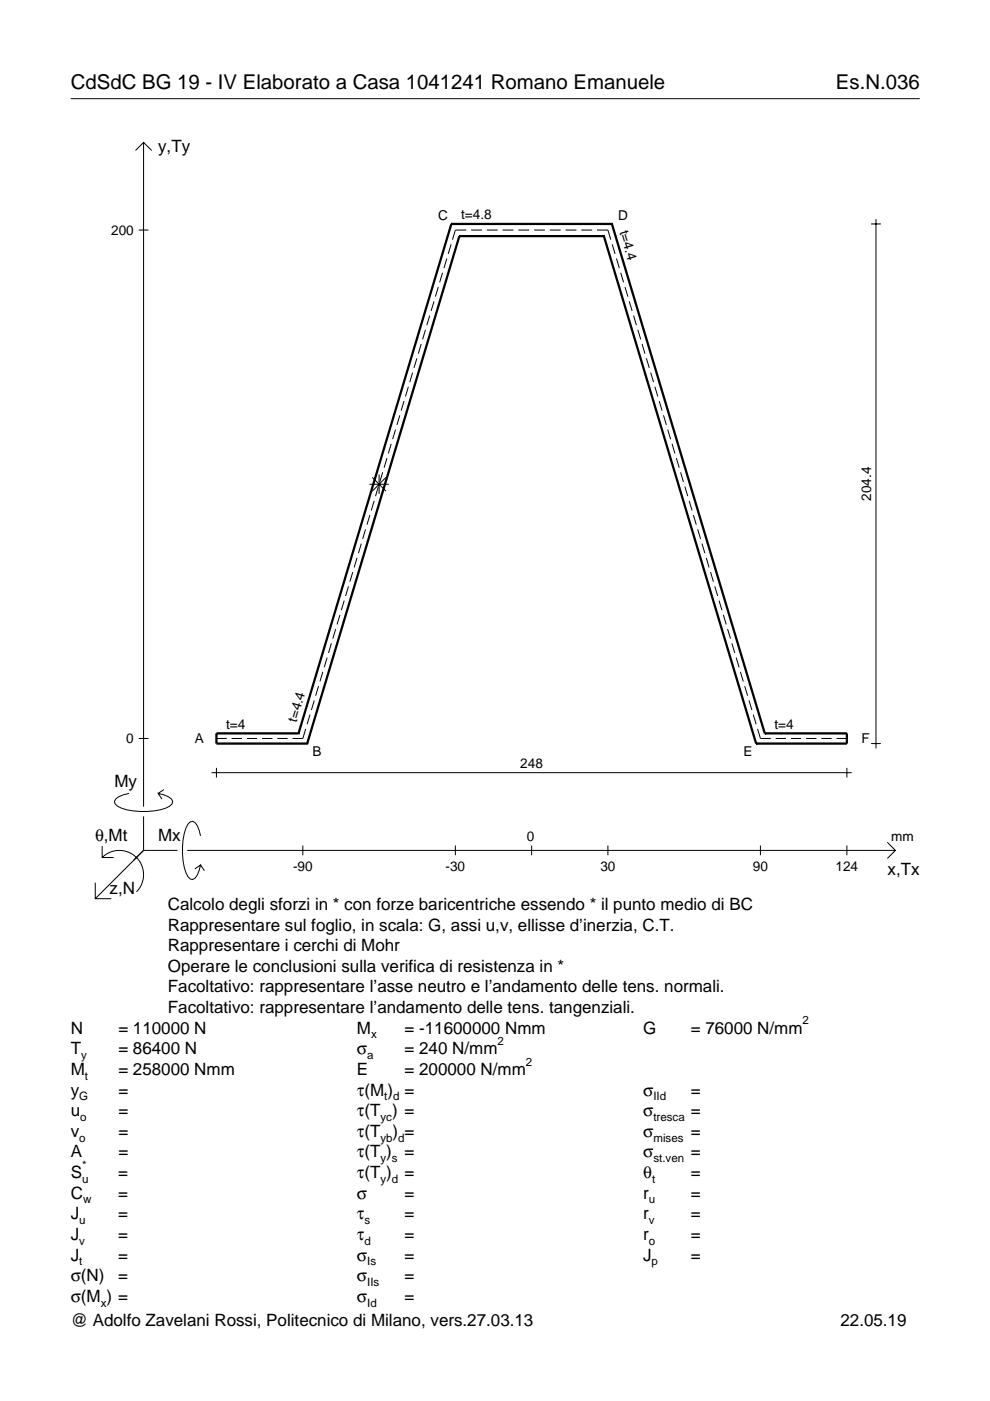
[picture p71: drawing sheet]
<svg xmlns="http://www.w3.org/2000/svg" width="210mm" height="297mm" viewBox="0 0 210 297" stroke-linecap="round" stroke-linejoin="round" font-family="sans-serif">
<defs><g id="words">
<g font-size="4.3">
<text x="15" y="18.9">CdSdC BG 19 - IV Elaborato a Casa 1041241 Romano Emanuele</text>
<text x="177.2" y="18.9">Es.N.036</text>
</g>
<g font-size="3.6">
<text x="33.5" y="32.3">y,Ty</text>
<text x="24.3" y="166.9">My</text>
<text x="20.1" y="178.2">θ,Mt</text>
<text x="33.5" y="178.2">Mx</text>
<text x="188.2" y="185.5">x,Tx</text>
<text x="23.2" y="189.6">z,N</text>
<text x="35.6" y="192.9">Calcolo degli sforzi in * con forze baricentriche essendo * il punto medio di BC</text>
<text x="35.6" y="197.3">Rappresentare sul foglio, in scala: G, assi u,v, ellisse d’inerzia, C.T.</text>
<text x="35.6" y="201.7">Rappresentare i cerchi di Mohr</text>
<text x="35.6" y="206">Operare le conclusioni sulla verifica di resistenza in *</text>
<text x="35.6" y="210.4">Facoltativo: rappresentare l’asse neutro e l’andamento delle tens. normali.</text>
<text x="35.6" y="214.8">Facoltativo: rappresentare l’andamento delle tens. tangenziali.</text>
<text x="15" y="219.2">N</text>
<text x="25.1" y="219.2">= 110000 N</text>
<text x="75.7" y="219.2">M</text>
<text x="85.8" y="219.2">= -11600000 Nmm</text>
<text x="136.4" y="219.2">G</text>
<text x="146.5" y="219.2">= 76000 N/mm</text>
<text x="15" y="227.9">M</text>
<text x="15" y="223.5">T</text>
<text x="25.1" y="227.9">= 258000 Nmm</text>
<text x="25.1" y="223.5">= 86400 N</text>
<text x="75.7" y="223.5">σ</text>
<text x="75.7" y="227.9">E</text>
<text x="85.8" y="223.5">= 240 N/mm</text>
<text x="85.8" y="227.9">= 200000 N/mm</text>
<text x="15" y="232.3">y</text>
<text x="25.1" y="232.3">=</text>
<text x="75.7" y="232.3">τ(M ) =</text>
<text x="136.4" y="232.3">σ</text>
<text x="146.5" y="232.3">=</text>
<text x="15" y="236.7">u</text>
<text x="25.1" y="236.7">=</text>
<text x="75.7" y="236.7">τ(T ) =</text>
<text x="136.4" y="236.7">σ</text>
<text x="146.5" y="236.7">=</text>
<text x="15" y="245.4">A</text>
<text x="15" y="241">v</text>
<text x="25.1" y="241">=</text>
<text x="25.1" y="245.4">=</text>
<text x="75.7" y="245.4">τ(T )</text>
<text x="75.7" y="241">τ(T</text>
<text x="83.3" y="241">) =</text>
<text x="85.8" y="245.4">=</text>
<text x="136.4" y="241">σ</text>
<text x="136.4" y="245.4">σ</text>
<text x="146.5" y="241">=</text>
<text x="146.5" y="245.4">=</text>
<text x="15" y="249.8">S</text>
<text x="25.1" y="249.8">=</text>
<text x="75.7" y="249.8">τ(T )</text>
<text x="85.8" y="249.8">=</text>
<text x="136.4" y="249.8">θ</text>
<text x="146.5" y="249.8">=</text>
<text x="15" y="254.2">C</text>
<text x="25.1" y="254.2">=</text>
<text x="75.7" y="254.2">σ</text>
<text x="85.8" y="254.2">=</text>
<text x="136.4" y="254.2">r</text>
<text x="146.5" y="254.2">=</text>
<text x="15" y="262.9">J</text>
<text x="15" y="258.5">J</text>
<text x="25.1" y="262.9">=</text>
<text x="25.1" y="258.5">=</text>
<text x="75.7" y="262.9">τ</text>
<text x="75.7" y="258.5">τ</text>
<text x="85.8" y="258.5">=</text>
<text x="85.8" y="262.9">=</text>
<text x="136.4" y="262.9">r</text>
<text x="136.4" y="258.5">r</text>
<text x="146.5" y="262.9">=</text>
<text x="146.5" y="258.5">=</text>
<text x="15" y="267.3">J</text>
<text x="25.1" y="267.3">=</text>
<text x="75.7" y="267.3">σ</text>
<text x="85.8" y="267.3">=</text>
<text x="136.4" y="267.3">J</text>
<text x="146.5" y="267.3">=</text>
<text x="15" y="271.7">σ(N)</text>
<text x="25.1" y="271.7">=</text>
<text x="75.7" y="271.7">σ</text>
<text x="85.8" y="271.7">=</text>
<text x="15" y="276">σ(M ) =</text>
<text x="15" y="281.2">@ Adolfo Zavelani Rossi, Politecnico di Milano, vers.27.03.13</text>
<text x="75.7" y="276">σ</text>
<text x="85.8" y="276">=</text>
<text x="178.2" y="281.2">22.05.19</text>
</g>
<g font-size="2.9">
<text x="92.9" y="46.7">C</text>
<text x="97.8" y="46.5">t=4.8</text>
<text x="131.1" y="46.7">D</text>
<text x="23.6" y="49.8">200</text>
<text x="131.3" y="49.2" transform="rotate(73 131.3 49.2)">t=4.4</text>
<text x="184.7" y="106.2" transform="rotate(-90 184.7 106.2)">204.4</text>
<text x="47.9" y="154.5">t=4</text>
<text x="62.9" y="153.2" transform="rotate(-73 62.9 153.2)">t=4.4</text>
<text x="164.2" y="154.5">t=4</text>
<text x="26.8" y="157.6">0</text>
<text x="41.3" y="157.5">A</text>
<text x="66.3" y="160.3">B</text>
<text x="157.6" y="160.3">E</text>
<text x="182.6" y="157.5">F</text>
<text x="110.3" y="162.8">248</text>
<text x="111.7" y="178.2">0</text>
<text x="189" y="178.2">mm</text>
<text x="62.1" y="184.7">-90</text>
<text x="94.5" y="184.7">-30</text>
<text x="127.3" y="184.7">30</text>
<text x="159.6" y="184.7">90</text>
<text x="177.2" y="184.7">124</text>
</g>
<g font-size="2.4">
<text x="78.7" y="220.2">x</text>
<text x="105.5" y="221.5">2</text>
<text x="170.2" y="217.2">2</text>
<text x="17.2" y="224.5">y</text>
<text x="77.9" y="224.5">a</text>
<text x="111.5" y="225.9">2</text>
<text x="16.8" y="233.3">G</text>
<text x="18" y="228.9">t</text>
<text x="81.5" y="233.3">t d</text>
<text x="138.5" y="233.3">IId</text>
<text x="17" y="237.7">o</text>
<text x="80.7" y="237.7">yc</text>
<text x="138.5" y="237.7">tresca</text>
<text x="16.8" y="242">o</text>
<text x="80.7" y="242">yb d</text>
<text x="138.5" y="242">mises</text>
<text x="17.4" y="250.8">u</text>
<text x="17.4" y="247.8">*</text>
<text x="80.7" y="250.8">y d</text>
<text x="80.7" y="246.4">y s</text>
<text x="138.2" y="250.8">t</text>
<text x="138.5" y="246.4">st.ven</text>
<text x="17.6" y="255.2">w</text>
<text x="137.6" y="255.2">u</text>
<text x="16.8" y="263.9">v</text>
<text x="16.8" y="259.5">u</text>
<text x="77.3" y="263.9">d</text>
<text x="77.3" y="259.5">s</text>
<text x="137.6" y="263.9">o</text>
<text x="137.6" y="259.5">v</text>
<text x="16.8" y="268.3">t</text>
<text x="77.9" y="268.3">Is</text>
<text x="138.2" y="268.3">p</text>
<text x="77.9" y="272.7">IIs</text>
<text x="21.4" y="277">x</text>
<text x="77.9" y="277">Id</text>
</g>
</g></defs>
<g fill="none" stroke="#000" stroke-width=".21">
<path d="M15 20.9h180M28.7 31.9l1.7-1.7 1.8 1.7M30.4 30.2v140.8M29.4 48.8h2.1M93.8 57.8l-.6 2.1M94.7 54.8l-.6 2.1M95.6 51.8l-.6 2M98.9 48.8h-2.4l-.6 2M99.9 48.8h2.3M103.2 48.8h2.3M106.6 48.8h2.3M109.9 48.8h2.3"/>
<path d="M113.2 48.8h2.3M116.6 48.8h2.3M119.9 48.8h2.3M123.2 48.8h2.3M126.6 48.8h2.3l.6 2M129.8 51.8l.6 2M130.7 54.8l.6 2.1M131.6 57.8l.6 2.1M184.7 47.5h2.1M185.7 46.5v112.2M87.5 79l-.6 2M88.4 76l-.6 2"/>
<path d="M89.3 73l-.6 2M90.2 69.9l-.6 2.1M91.1 66.9l-.6 2M92 63.9l-.6 2M92.9 60.9l-.6 2M132.5 60.9l.6 2M133.4 63.9l.6 2M134.3 66.9l.6 2M135.2 69.9l.6 2.1M136.1 73l.6 2M137 76l.7 2M138 79l.6 2"/>
<path d="M82 97.1l-.6 2.1M82.9 94.1l-.6 2M83.9 91.1l-.7 2M84.8 88.1l-.6 2M85.7 85l-.6 2.1M86.6 82l-.6 2.1M138.9 82l.6 2.1M139.8 85l.6 2.1M140.7 88.1l.6 2M141.6 91.1l.6 2M142.5 94.1l.6 2M143.4 97.1l.6 2.1"/>
<path d="M75.7 118.3l-.6 2M76.6 115.3l-.6 2M77.5 112.2l-.6 2.1M78.3 102.7h4.1M78.4 109.2l-.6 2M78.9 101.2l2.9 2.9M79.3 106.2l-.6 2M80.2 103.2l-.6 2M80.4 100.6v4.1M81.1 100.1l-.6 2.1M81.8 101.2l-2.9 2.9M144.3 100.1l.6 2.1"/>
<path d="M145.2 103.2l.6 2M146.1 106.2l.6 2M147 109.2l.6 2M147.9 112.2l.6 2.1M148.8 115.3l.6 2M149.7 118.3l.6 2M69.4 139.4l-.7 2.1M70.3 136.4l-.7 2M71.2 133.4l-.6 2M72.1 130.4l-.6 2M73 127.3l-.6 2.1M73.9 124.3l-.6 2.1"/>
<path d="M74.8 121.3l-.6 2M150.6 121.3l.7 2M151.5 124.3l.7 2.1M152.5 127.3l.6 2.1M153.4 130.4l.6 2M154.3 133.4l.6 2M155.2 136.4l.6 2M156.1 139.4l.6 2.1M29.4 156.6h2.1M45.9 156.6h2.2M49.1 156.6h2.2M52.3 156.6h2.2"/>
<path d="M55.6 156.6h2.2M58.8 156.6h2.2M64.8 154.5l-.6 2.1h-2.2M65.7 151.5l-.6 2.1M66.6 148.5l-.6 2M67.5 145.5l-.6 2M68.4 142.5l-.6 2M157 142.5l.6 2M157.9 145.5l.6 2M158.8 148.5l.6 2M159.7 151.5l.6 2.1M160.6 154.5l.6 2.1h2.2"/>
<path d="M164.5 156.6h2.1M167.7 156.6h2.2M170.9 156.6h2.2M174.1 156.6h2.2M177.4 156.6h2.2M184.7 157.7h2.1M21.7 179.4v2.4h2.4M27.3 168.2a3.6 3.6 0 0 0-3 1.7l.1 .5a5.6 5.6 0 0 0 3.8 1.5 13.4 13.4 0 0 0 7.8-1l.5-.5 .1-.5a3.6 3.6 0 0 0-3.1-1.7l.8 1.2M30.4 173.1v7.2M34.7 167.4l-1.2 .8M42.5 177.2a3.6 3.6 0 0 0-1.7-3.1l-.5 .2a5.7 5.7 0 0 0-1.5 3.7 13.3 13.3 0 0 0 1 7.9l.5 .5 .5 .1a3.6 3.6 0 0 0 1.7-3.1l-1.2 .8M44.9 163.8h135.7"/>
<path d="M45.9 162.8v2.1M64.2 179.3v2M96.5 179.3v2M112.7 179.3v2M128.9 179.3v2M161.2 179.3v2M179.6 162.8v2.1M179.6 179.3v2M188.1 178.6l1.7 1.7-1.7 1.7M20.2 187.2v3.3h3.4M21.7 181.8a5.1 5.1 0 0 1 7.2 0 5.1 5.1 0 0 1 0 7.3M30.4 180.3l-10.2 10.2"/>
<path d="M30.4 180.3h7.2M39.7 180.3h150.1M42.5 183.4l.8 1.2"/>
</g>
<g fill="none" stroke="#000" stroke-width=".48">
<path d="M95.7 47.5h.1M95.7 47.5l-32.4 108M95.7 47.5h34M97.4 50.1h.1M97.4 50.1l-32.3 107.6M97.4 50.1h30.6M128 50.1h.1M128 50.1l32.3 107.6M129.7 47.5h.1M129.7 47.5l32.4 108M63.3 155.5h.1M63.3 155.5h-17.4v2.2h19.2"/>
<path d="M65.1 157.7h.1M160.3 157.7h.1M162.1 155.5h.1M162.1 155.5h17.5v2.2h-19.3"/>
</g>
<use href="#words"/>
</svg>
